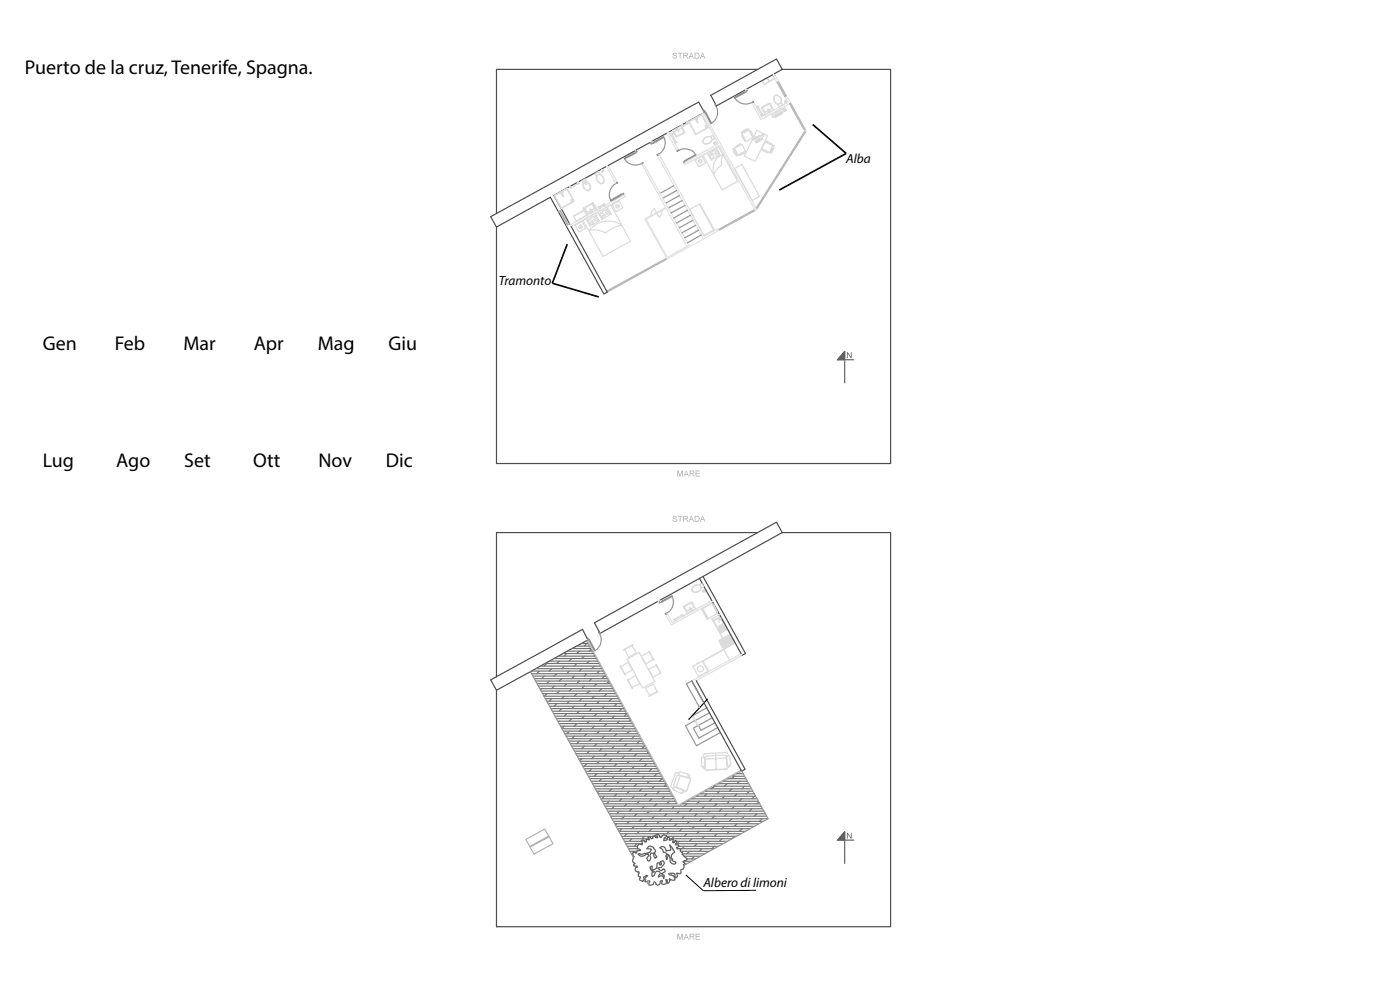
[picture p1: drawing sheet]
<svg xmlns="http://www.w3.org/2000/svg" width="297mm" height="210mm" viewBox="0 0 297 210" stroke-linecap="round" stroke-linejoin="round" font-family="sans-serif">
<defs><g id="words">
<g font-size="4.2">
<text x="5.3" y="15.8">Puerto de la cruz, Tenerife, Spagna.</text>
<text x="9.1" y="74.3">Gen</text>
<text x="24.4" y="74.3">Feb</text>
<text x="38.9" y="74.3">Mar</text>
<text x="53.8" y="74.3">Apr</text>
<text x="67.4" y="74.3">Mag</text>
<text x="82.4" y="74.3">Giu</text>
<text x="9.1" y="99">Lug</text>
<text x="24.7" y="99">Ago</text>
<text x="39.1" y="99">Set</text>
<text x="53.7" y="99">Ott</text>
<text x="67.6" y="99">Nov</text>
<text x="81.9" y="99">Dic</text>
</g>
<g font-size="2.8">
<text x="179.5" y="34.6">Alba</text>
<text x="105.8" y="60.4">Tramonto</text>
<text x="149.2" y="188.1">Albero di limoni</text>
</g>
</g></defs>
<!-- layer: Livello 1 -->
<path d="M160.7 14.7h-55.4v30.6M128.7 35.3l-11.2 6.2 3.4 6.2M141.5 28.2l-3.2 1.8M148.9 24.2l-7 3.8M149.3 23.5l-1.1-1.8-44.1 24.3 1.2 2.2 11.5-6.3 11.3 20.4 .7-.3M149.4 23.9l-.2 .1M151.8 22.1l-1-1.9 13.9-7.7 1.2 2.2h23v83.6h-83.6v-50.1" fill="none" stroke="#4c4c4c" stroke-width=".25"/>
<path d="M163.9 15.9l3.2 5.8-5.5 3.1-1.7-3.1M164.3 15.6l3.4 6.3-6.2 3.4" fill="none" stroke="#e1e1e1" stroke-width=".25"/>
<path d="M164.9 17.5l1.6 2.9M165.1 17.4l1.7 2.9M165.2 17.3l-.4 .3M166.8 20.3l-.3 .2M141.4 54.8l-12.7 6.9M141.5 54.9l-12.7 7.1" fill="none" stroke="#b2b2b2" stroke-width=".25"/>
<g fill="none" stroke="#dbdbdb" stroke-width=".25">
<path d="M161.7 17.2l1.1-.7 .4 .8-1.1 .6zM162.8 16.5l1.1-.6 .4 .8-1.1 .6zM160.5 22.8l.3-.1-.2 .1M160.6 22.9l-.1-.2 .1 .2M160.7 22.6h.1M160.8 22.5l-.1 .1M160.8 22.6h.1M160.9 22.7h.1M161.4 24.3l.1 .3zM161.7 24.3h.1M161.7 24.3l-.2 .1M161.8 23l.4 .8"/>
<path d="M161.8 24.4l-.3 .1M161.8 24.4h.1M161.8 22.9h.1M162.3 23.8h.1M163 23.5l-.7 .3M163.2 22.1l-1.4 .7M163.3 22.1l.4 .8M163.7 23h.1M163.7 23.1l-.6 .3M164.2 23.4l-.9-1.6-1.8 1 .8 1.6"/>
</g>
<g fill="none" stroke="#dbdbdb" stroke-width=".25">
<path d="M164.3 16.6l-2.2 1.2M160.7 22.6h.1M160.8 22.6h.1M160.8 22.6l.9 1.8M160.8 22.5l-.1 .1M160.8 22.6l1 1.8M162.9 23.2h.1M163.1 23.7h.1M163.1 23.6h.1M163.1 23.6v.1M163.2 23.6h.1M163.2 23.6l-.1 .1"/>
<path d="M164.1 23.3l-1.8 1M164.2 20.6l.1 .8M164.3 21.5a1.09 1.09 0 0 0 .9 .7v-.1M164.9 20.2a.73 .73 0 0 0-.7 .4 .73 .73 0 0 0 .1 .9l.7 .6M164.9 20.2l.6 .6M164.9 20.2a.59 .59 0 0 0-.8 .4M164.9 20.2l.7 .6M165 22.2h.1M165.6 20.8l.1 .9M165.6 21.9h.2zM165.7 21.7v.1M165.8 21.8l.2 .4"/>
<path d="M165.8 21.8l-.8 .4 .2 .4M165.8 21.7v.1M166 22.2l-.8 .4"/>
</g>
<g fill="none" stroke="#dbdbdb" stroke-width=".25">
<path d="M159.7 29.7l1.7-.9zM160.2 29.4h.1M160.3 29.1v.1M160.3 29.4h.1M160.3 29.1h.1M160.4 29.1l.1-.1-.1 .1M160.5 27.7l2.4 1.1-2.7 5.4-2.3-1.1zM160.9 29.1l-.7 .3 .7-.3M160.9 29.1h.1M161 28.9l-1.1 .6 1.2-.6M161.6 28.7l.2 .2M161.7 31.9l1.1 .5"/>
<path d="M161.7 31.9l.1-.2 1.1 .5M161.8 28.5h-.1l-.1 .2M161.8 28.5l.2 .3M162 28.8l-.1 .2-.1-.1M162.6 30.1v-.1l1.1 .6-1.1-.4M162.9 23.2l.2 .4-.2-.3M162.9 23.1l.3 .5-.2-.3M163.1 23.6h.1M163.4 32.4l.1 .1M163.7 24.4l2.8-1.6 .3 .6-2.8 1.5zM163.9 30.9l-1.6-.7-.7 1.4 1.6 .7M163.9 30.9l-.7 1.4"/>
<path d="M164 30.9l-.2 .8-.4 .6M164.2 24.5l1.7-.9v.2l-1.6 .9zM164.2 30.9l-.3 1.1-.4 .5M164.2 30.9l-.1 .1M164.4 24.8h.1M165.9 24v-.1l-1.5 .8M166 24l-1.5 .9v-.1M166 23.1l.4 .5M166.2 23.1h.3zM166.3 23.3l.3-.1zM166.4 21.5l.3-.2 .3 .4-.4 .2zM166.5 22.8l.3 .6"/>
<path d="M166.5 21.5l.3-.1 .1 .3-.3 .1zM166.5 23.4h.1M166.6 23.4h.1M166.7 21.6h.1M123.7 46.8l5.9-3.3 4.2 7.7-5.9 3.2zM124.5 46.7l.1 .1M124.6 46.8l.6 1.1 .1-.1M124.6 46.7h-.1M124.7 46.9l.4 .7M124.9 48.9a4.2 4.2 0 0 1 3.4 .5M125.5 46.7l-.7 .1M125.7 46.9l-.4 .3-.1 .2"/>
<path d="M125.9 47l-.6 .7M126.3 45.9l-.4 .6M126.3 45.8l-1.6 .9M126.4 45.8l.6 .9M126.4 46.3l-.3 .4M126.5 46l.3 .6M126.8 46.8h-.6M127 46.9l-1.7 .9M127 45.3l.1 .1M127 46.8l.1 .1-.1-.1M127.2 45.4l.5 1M127.3 45.5l.4 .7"/>
<path d="M127.7 46.4v.2M127.8 46.4l-.1 .1M128 45.3l-.7 .1M128.2 45.5l-.5 .5M128.4 45.6l-.6 .7M128.8 44.5l-.4 .7M128.8 44.4l-1.6 .9M129 44.6l.3 .6M129 44.4l.7 1.1M129 44.9l-.4 .4M129.3 45.4l-.6 .1M129.5 45.5l-1.7 .9"/>
<path d="M129.7 45.4h-.2M131.9 47.8a5.1 5.1 0 0 0-6.9 1.1M131.9 47.8l-1.9 .6-1.6 1"/>
</g>
<g fill="none" stroke="#dbdbdb" stroke-width=".25">
<path d="M146 25.8l2.8-1.5 1.5 2.7-2.7 1.6zM146.2 25.8l2.6-1.4 1.4 2.6-2.6 1.4zM147.5 25.1v.3l-.1-.2M147.6 25.4l.1-.1 .3 .7h-.1zM147.7 25.3h.1M147.7 25.4h.1M147.7 25.2v.1M147.7 25.2h.1M148 25.1l-.5 .1 .2 .1h-.2M148 25.1l-.3 .2M148 25.1l-.3 .1M151.5 29.4v.1"/>
<path d="M151.6 29.3h.1M155.5 31.5l.3 1 .5 .6 .1-.1M155.5 31.5l.2 .1M155.7 31.6l.2 .7 .5 .7M155.9 32.1l.1 .4M155.9 32.1l.2 .4M156 32.1l.1 .3M156 31.1l.1 .2M156 32l-.2 .2M156.2 32.2l-.3 .1M156.3 32.4l-.3 .1M156.9 32.8l.1 .2"/>
<path d="M157.1 30.7v-.2l-1.1 .6M157.1 30.7l-1 .6M157.3 30.6l-1.5 .9 .7 1.3 1.6-.7M157.3 30.6l.1 .1M157.4 28.8l.2-.1 .5 1.2-.7-1.1M157.4 30.7l.7 1.4M157.8 27.8l.1 .3M158 27.7l.2 .3M158 32.4l-.1-.2-1 .6M158.1 32.4l-1.1 .6M158.2 27.6l.1 .3M158.2 27.7l-.3 .2"/>
<path d="M158.3 29.9l1.4-.7-.8-1.6-1.5 .8 .8 1.5M158.8 27.5l-.8 .3-.6 .5M158.8 27.3v.2M158.8 27.3l-1 .4-.5 .5M159.1 27.9l.2-.1 .5 1.2-.8-1.1M159.9 29.5l-.2 .2M160.1 29.3l-.1 .1M160.1 29.4h.1M160.3 29.2l-.2 .1M160.3 29.9l.6-.3zM160.4 30l.6-.3 .1 .2-.7 .3zM160.5 29h.1"/>
<path d="M160.7 29.1h.1M160.7 29h-.1l.1 .1M160.7 29h.1M160.8 29.1h.1M161 28.9l-.2 .1M161 29.6l.1-.1 .1 .1-.2 .1 .2-.2zM161 29.6h.1M161 28.9h.1M161.1 29.8h.2zM161.2 29.5l.1-.1 .2 .3h-.2zM161.4 28.8l-.4 .1M161.5 29.7l-1.1 .6 1.1-.6-.2-.4-1.1 .6 .2 .4"/>
<path d="M162.9 32.3l-.1 .1M163.6 31.6l.2 .1M163.7 31.4l.2 .2M163.8 31.5l-.2 .4M163.8 31.5l-.1 .4M163.9 31.5l-.2 .4-.2-.1M117.6 41.5l2.7-1.6 1.5 2.8-2.7 1.5zM117.7 41.5l2.6-1.4 1.4 2.6-2.6 1.4zM119 40.8v.2l-.1-.2M119 40.9l.1 .1M119 41h.2h-.2M119.1 40.9l-.1 .1"/>
<path d="M119.1 41l.4 .5v.2l-.2-.1zM119.1 40.9h.1M119.1 41h.1M119.2 41h.1M119.2 40.8l-.1 .1M119.4 40.8l-.2 .2M119.4 40.8l-.4 .1M119.4 40.8l-.3 .1M126.4 45.6v.1M126.7 45.6l-.1 .1M127.1 45.3h-.1M128.9 44.2v.1"/>
<path d="M129 44.2l-.1 .1"/>
<circle cx="149.8" cy="26.9" r=".18"/>
<circle cx="161.7" cy="29.4" r=".13"/>
<circle cx="121.3" cy="42.5" r=".2"/>
</g>
<g fill="none" stroke="#e1e1e1" stroke-width=".25">
<path d="M158 19.1l.2 .2M158.4 18.9l.1 .2M128.7 35.3l1.9 3.5M129 35.1l1.9 3.5M134.6 32l.1 .2M134.7 32.2h.1M135 31.8l.1 .2M136.2 34.8l9.7 17.7M136.5 34.6l9.8 17.7M137.9 30.2l.1 .2M138.3 30l.1 .2M138.3 30.2h.1"/>
<path d="M139.4 33l9.8 17.7M139.8 32.8l9.6 17.3 2.9-1.6M139.8 32.8h.1M141.5 28.2l2.1 3.8M141.9 28l2.1 3.8M159.5 21.9l2 3.4M159.6 21.8l-.1 .1M170.7 27.7l.2-.1v.4l-.2-.1zM132 41.4l.1 .1-11.2 6.2M132.3 41.2l.3 .5-11.4 6.3M137 46.3l4.6 8.3 4.2-2.3M141.2 44l-4.4 2.5 4.7 8.4 11-6"/>
<path d="M141.3 44.1l-4.3 2.3M160.1 44.6l-.3 .3"/>
</g>
<path d="M167.5 22l3.2 5.7M167.7 21.9l3.2 5.7M135 58.3l.1 .2M135 58.3l.2 .1M135.1 58.2l.1 .2" fill="none" stroke="#b2b2b2" stroke-width=".25"/>
<g fill="none" stroke="#959595" stroke-width=".25">
<path d="M158.2 19.3l.3-.2 .1 .1zM130.6 38.8l.3-.2 .1 .2zM130.7 38.9a2.76 2.76 0 0 0-1.2 3.6M132.4 33.6l2.4-1.3 .1 .2-2.4 1.2zM132.5 33.7a2.77 2.77 0 0 0 3.6 1l.4-.1-.1-.2-.3 .3M134.7 32.2l.4-.2 .1 .2zM138 30.4l.3-.2-.2 .4zM138.4 30.3l2.4-1.3v.2l-2.3 1.3zM139.4 32.8h.4l-.4 .2zM140.8 29.2a2.73 2.73 0 0 1-1.1 3.5M143 39.4l-3 1.6M149.3 23.5l.1-.1 .1 .4z"/>
<path d="M149.5 23.8l.2-.1 1.3 2.4-.2 .1zM151.9 22.5l-.3-.3 .2-.1a3 3 0 0 1-.8 4M155.8 20.6l2.4-1.2 .1 .1-2.4 1.3zM155.9 20.8a3 3 0 0 0 4 .9l-.1-.2-.3 .2M129.5 42.5l2.4-1.4 .1 .2-2.4 1.4zM132.1 41.1l.1-.1 .1 .2-.3 .2zM143.6 40.4l-3 1.7M144.1 41.5l-2.9 1.6M144.7 42.5l-2.9 1.6M145.3 43.6l-3 1.6M145.9 44.6l-3 1.7M146.5 45.7l-3 1.6"/>
<path d="M147 46.7l-2.9 1.6M147.6 47.8l-2.9 1.6M148.2 48.8l-3 1.6M148.8 49.9l-3 1.6"/>
</g>
<path d="M158 19.1l-6 3.4M163.9 15.9l-5.5 3M165.9 14.7l-1.6 .9" fill="none" stroke="#4c4c4c" stroke-width=".25"/>
<g fill="none" stroke="#dbdbdb" stroke-width=".25">
<path d="M143.6 28.8v.1M143.6 27.4h.1M143.8 27.3h.1M143.8 27.3l-.2 .1M143.8 27.3v.1M143.8 27.5l-.7 .5 .4 .9M144 27.8h-.1M144.5 27.2l-.7 .3M144.5 26.6l.8 1.5-1.8 1-.8-1.5M144.5 27.2h.1M144.5 26.7l-1.8 1M144.6 27.2l.5 .8"/>
<path d="M145 28v.1M145 28.1l-1.4 .8M149.1 29.8a.59 .59 0 0 0 .4 .7M149.2 29.8a.55 .55 0 0 0 .4 .7M149.7 29.1l-.6 .7M150.7 29l-1 .2-.5 .6M150.7 29l-1 .1M150.7 28.9h.1M150.7 29l.2 .1zM150.7 28.9l.4 .8 .4-.2M150.8 29h-.1M151 29.7l-.6 .7-.9 .1"/>
<path d="M151 29.5l.1 .1M151.1 29.6l-.7 .8M151.1 29.7h.1M151.2 28.8l-.5 .1M151.3 28.8l.3 .5M151.4 30.2l.4-.1 .1 .3-.3 .2zM151.5 30.3l.2-.2 .1 .3-.2 .1zM151.6 30.3h.1"/>
</g>
<path d="M143.6 27.4h.1M143.8 27.7l-.2-.3 .3 .4M143.9 27.6l-.1-.3 .2 .5M144.6 26.5h.1M144.7 26.5l.1 .3M144.7 26.8h.1M144.7 26.5l.2 .2M144.8 26.8h.1M144.8 26.4l-.2 .1M144.9 26.7h.1" fill="none" stroke="#dbdbdb" stroke-width=".25"/>
<path d="M144.8 26.8h.1" fill="none" stroke="#dbdbdb" stroke-width=".25"/>
<path d="M144.8 26.7h.1M144.8 26.8h.1M144.9 26.7h-.1M144.9 26.7l-.1 .1" fill="none" stroke="#dbdbdb" stroke-width=".25"/>
<path d="M144.7 26.8h.1M145.6 26h.1M145.7 25.9l.1 .3M145.8 25.9l.1 .2M145.8 26.2l-.9 .5M145.8 26.2h.1M145.8 25.9l-.2 .1M145.9 26.1h.1M146 26.2h.1M146 26.1h.1" fill="none" stroke="#dbdbdb" stroke-width=".25"/>
<g fill="none" stroke="#dbdbdb" stroke-width=".25">
<path d="M142.2 28.5l.1 .2M142.3 28.7h.1M142.5 28.4h.1M142.5 28.5l-.3 .1M142.5 28.3l-.1 .1M142.5 28.5h.1M143 30.1l.2 .3M143.3 30.1l-.2 .1M143.3 30.1h.1M143.5 30.2h-.1M143.5 30.1l-.3 .2M143.5 30.2h.1"/>
<path d="M145.9 26.1l-1 .6M145.9 26.2h-.1M146 26.1h.1"/>
</g>
<path d="M142.5 28.3l-.1 .1M142.5 28.4h.1M142.5 28.4l1 1.7" fill="none" stroke="#dbdbdb" stroke-width=".25"/>
<path d="M126.9 36.5h.1M142.5 28.4l.9 1.8M143.4 30.2h.1M146.3 44.4l2.2-1.2 3 5.5-2.2 1.2zM148.4 43.3l3 5.5M149.5 45.1h-.1M150.5 46.9l-.1 .1" fill="none" stroke="#dbdbdb" stroke-width=".25"/>
<path d="M144 31.9a2.68 2.68 0 0 1 3.7 1.1l-2.4 1.3-.1-.2 2.4-1.3M144.9 34.4l.2-.1 .3 .1-.4 .2z" fill="none" stroke="#959595" stroke-width=".25"/>
<path d="M144 31.8h-.1M152.3 48.5l.2 .4" fill="none" stroke="#e1e1e1" stroke-width=".25"/>
<path d="M134.6 32l-5.6 3.1M137.9 30.2l-2.9 1.6M121.2 48l7.6 14" fill="none" stroke="#4c4c4c" stroke-width=".25"/>
<path d="M159.8 44.9l-7.3 4M160.1 44.4l-7.7 4.3" fill="none" stroke="#b2b2b2" stroke-width=".25"/>
<g fill="none" stroke="#dbdbdb" stroke-width=".25">
<path d="M126.5 37.3v.1M126.5 37.2h.1zM126.5 37.4l.2 .9M126.6 37.4l.1 .9M126.7 38.3l.6 .6M126.7 38.3l.7 .6M126.9 36.5l-.6 .3M127 36.5l.2 .4-.7 .4-.2-.5M127.2 36.9l-.1 .1M127.2 36.9a1.34 1.34 0 0 1 .7 1.9l-.5 .1M127.3 37a1.32 1.32 0 0 1 .7 1.5M127.3 36.9h.1"/>
<path d="M127.6 36.1l.2-.1 .3 .3-.3 .2-.2-.4 .3-.1 .2 .3-.4 .2zM127.6 36.2l.3-.1 .1 .2-.2 .1zM127.8 36.3h.1M128.1 38.5v.1a.59 .59 0 0 1-.8 .3M124.1 44.1l.4 .9M124.6 45h.1M125.2 44.4h.1M125.3 44.4l-.1 .1M125.3 44.7l-.6 .4M125.4 44.9h.1M125.5 44.8l.1 .1M125.5 44.9h-.1"/>
<path d="M125.6 43.4l-1.5 .7M125.6 43.3l.5 .9M126.1 44.3l-.7 .3M126.4 44.5l-1.8 1M126.5 44.6l-.8-1.5-1.9 1 .9 1.5"/>
</g>
<path d="M125.2 44.4l.2 .5M125.2 44.4l.3 .4-.2-.2M125.3 44.6l.1 .3M125.5 44.8h.1M126.1 44.2l-.1 .1" fill="none" stroke="#dbdbdb" stroke-width=".25"/>
<g fill="none" stroke="#dbdbdb" stroke-width=".25">
<path d="M120.8 39.6l.3-.1zM120.9 39.6l.2 .2M121 39.6l.1 .2M121 39.8v.1M121 39.9h.1M121.1 39.8h.1M122.5 38.7l.2-.1-.2 .1M122.6 38.7l.1 .2M122.7 39h.1M122.9 38.9h-.1M123.5 38.4l.2 .4M123.6 38.8l.2 1"/>
<path d="M123.9 39.9l.6 .5M124 38.8a.69 .69 0 0 0-.1 1M124.1 38l-.6 .4M124.1 38l.4 .5M124.2 38.7a.68 .68 0 0 1 .9 .5M124.4 38.5a1.06 1.06 0 0 1 .9 .9 1.06 1.06 0 0 1-.6 1.1h-.2M125.1 39.2a.68 .68 0 0 1-.2 1.1 .68 .68 0 0 1-1-.5M121.7 45.8l2.2-1.2 .6 1.1-2.2 1.2zM122.6 45.3v.1M123.9 44.6l-2.2 1.3"/>
</g>
<path d="M122.8 38.9l-1.8 1M122.8 38.9l-1.7 1M122.8 38.9h.1M149.1 162.8h.1M149.1 162.8l.3 .1M149.2 160.5l.4 .3v-.2M149.8 160.4l-.2 .2" fill="none" stroke="#dbdbdb" stroke-width=".25"/>
<path d="M118.7 44.8l1.7 2.9M118.9 44.7l1.6 2.9M119.2 44.5l-.8 .4M120.8 47.4l-.7 .5M124.4 136l19.2 34.7M124.5 135.8l19.3 34.8" fill="none" stroke="#b2b2b2" stroke-width=".25"/>
<path d="M160.7 113h-55.4v30.6M165.9 113h23v83.6h-83.6v-50.2M165.9 113l-25.9 14.3M165.9 113l-1.2-2.2-38.6 21.3M123.6 133.5l-19.5 10.7 1.2 2.2 19.5-10.7M139.6 127.5l-12.3 6.9M149.1 122.3l9.1 16.3" fill="none" stroke="#4c4c4c" stroke-width=".25"/>
<path d="M140 127.3l.1 .3M151 127.4l-8.4 4.6-1-1.9M151.2 127.7l-8.8 4.9-1.2-2.3" fill="none" stroke="#e1e1e1" stroke-width=".25"/>
<path d="M148.8 160.7v1.8M148.9 162.5l.2 .2M148.9 162.5l.2 .1M149 160.6l-.1 .1M149.3 160l-.2 .5M149.3 160l.2-.1 2.3-.1 .1 3.2M149.5 162.6l-.5 .1M149.5 162.6l.1-1.8v1.9M149.6 162.7l-.2 .1M154.6 162.6l-.1 .1M154.8 162.5h.1M154.8 162.5l-.1 .1" fill="none" stroke="#dbdbdb" stroke-width=".25"/>
<g fill="none" stroke="#dbdbdb" stroke-width=".25">
<path d="M154.1 159.7l.2 .1M154.1 159.6l-2.3 .2M154.3 159.8l.3 .5M143.4 163.9l-.1 .2M143.6 164.4v.1M143.9 164.4l-.2 .1M143.9 164l.2 .2M144 163.9h-.5M144.1 164.2v.2h-.2M144.2 163.7l1.7 .5M144.2 163.8l-.2 .1M144.5 168.3h.1"/>
<path d="M144.8 168.2h-.2M144.8 168.2h.1M145.1 167.9l-.2 .3M145.8 164.9l-1.7-.5 1.8 .6M145.9 164.2l.1 .3M145.9 164.8l-.1 .1M146 165h-.1M146 164.4v.4M146.1 164.9l-.1 .1M146.1 164.5h.1M146.2 164.5l.1 .2M146.2 164.7v.2"/>
<path d="M149.5 163.1l-.1-.3 .1 .3M149.5 163l.4 .3M149.6 161l2-.1 .2 .3M151.9 163l-.1 .2-1.9 .1-.4-.3M152 163l.2 .2M153.9 160.2l.2 .3h.2M154.1 163.1l-1.9 .1M154.1 160.8l-2 .1-.2 .3M154.3 162.5h.1M154.3 162.8l-.3 .3M154.3 162.6h.1M154.4 162.8v-.2l-.1 .4-.3 .1"/>
<path d="M154.5 160.3l-.2 .1M154.6 160.3l.2 .2M154.8 160.4l.2 1.8M155 162.2l-.2 .2-.5-.1-.2-1.8 .1 2M155 162.1l-.2 .2"/>
</g>
<g fill="none" stroke="#dbdbdb" stroke-width=".25">
<path d="M151.5 131.8l.6 1.2M151.5 131.7h.1M152.2 132.9h.1M152.4 133.4l.4 .8M152.4 132h.1M152.4 133.3l.5 .8M152.5 133.2l.5 .9M152.6 131l-1.1 .6M152.6 133.2l.4 .9M152.6 131.6h.1M152.6 132.9l.6 1.1M152.6 133.1l.5 1"/>
<path d="M152.6 131.1h.1M152.7 132.9l.5 1.1M152.7 131h.2M152.7 131v.1M152.7 132.8l.6 1.1M152.8 131.2h.1M152.8 132.8l.6 1.1M152.8 130.8l1.5 2.7-1.6 .9-1.5-2.8 1.6-.8M152.8 131h.1M152.9 131l-.1 .1M152.9 131h-.1M152.9 131.2l.6 1"/>
<path d="M152.9 132.7l.6 1.1M153 132.7l.5 1.1M153 132.7l.6 1.1M153.1 132.6l.6 1.1M153.2 132.7l.6 1M153.3 132.7l.5 .9M153.4 132.3h.1M153.4 132.3l-1.2 .7M153.5 132.7l.4 .9M153.5 132.7l.5 .8M153.6 132.7l.5 .8M142.4 166.9l.4 .4"/>
<path d="M142.8 167.3l.1 .2M142.9 167.6l1.6 .7M143 166.9h.2l-.1 .2M143 167.1l-.2 .1M143.3 164.1l-1 2.6 .1 .2M143.6 164.4l-.7 2.2 .1 .2M144.3 164.6l-.8 2.3M144.9 167.7l-.2 .4-.2 .1M145 167.6l.1 .2M145 167.6l-1.8-.7 1.7 .8M145.1 167.8l.2 .1zM145.9 164.2l.2 .3"/>
<path d="M146.3 165l-.2-.1 .3 .2 .1 .4-.8 2.1-.4 .2M146.3 165l.2 .5M146.5 165.5l-.8 2.1-.4 .3"/>
</g>
<g fill="none" stroke="#dbdbdb" stroke-width=".25">
<path d="M132.5 137.7l.1 .1M133.1 139.8l2.5-1.4 3.3 6.2-2.6 1.3zM134 136.9v.1M134.1 136.9l.9 1.6-1.7 .9-.8-1.6M134.2 136.8l-1.9 1.1 1.9-1.1M137.6 138.2l1 1.8M137.7 138.1l1 1.9M137.7 138.3l-1.6 .8 .9 1.7 1.6-.9M137.8 138.3l-.1 .1M143 131.4v.1M143 131.4h.1M143.1 131.4l.1 .2"/>
<path d="M143.1 131.4h.1M143.1 131.4l.2 .2M143.3 131.6l-.2 .1M144.7 130.5h.1M144.7 130.4l-1.7 1M144.7 130.5l.2 .3M144.8 130.5l.1 .2M144.8 130.4v.1M145 130.7l-.2 .1M145.2 128.7l.5 .9M146.4 129.2l-.6 .4M146.6 127.9l-1.4 .7"/>
<path d="M146.6 127.9h.1M146.7 127.9l.5 .9-.7 .4M147.7 129.2l-.9-1.6-1.9 1 .9 1.6M148.8 129.2l.2-.1 1.2 2.2h-.2zM149.1 129.1l1.9-1.1 1.2 2.2-2 1zM150.2 131.2h.1M151.3 128.1l.9 1.8-1-1.7M151.3 128.1l-.2 .1M152.3 129.9h-.2M152.6 131h.1M152.7 131l-.1 .6M152.7 131.3l.1-.2-.1 .5"/>
<path d="M152.7 131v.3M152.8 131v.1M153.5 137.7l-4.4 2.5M154.9 134.5l1.1 1.9M131.5 141.3l1.1 1.9zM131.7 141.4l1.6-.9 .9 1.7-1.7 .8M131.7 141.5h.1M133.1 144.1l1.1 1.9zM133.3 144.3l1.5-1 .9 1.7-1.7 .8M133.3 144.3h-.1M137.6 147.6l1.8-.9h.2zM137.9 147.5v.1"/>
<path d="M139.1 141l1.2 1.9zM139.2 141.2l-1.6 .8 1 1.7 1.5-1M139.3 141.2h.1M139.4 146.7l-.8-1.6-1.7 .9 .9 1.6M139.4 146.8h.1M140.1 142.6v.1"/>
</g>
<g fill="none" stroke="#dbdbdb" stroke-width=".25">
<path d="M143 131.4v.1M143 131.4h.1M144.8 130.5l-1.8 .9M144.8 130.4v.1M146.3 129l.2 .4-.1-.3M146.3 128.9l.4 .5M146.4 129h-.1M146.4 129.1l.3 .3M146.5 129.4h.1M146.5 129.4v.1M146.7 129.4l-.2 .1M146.8 124.8a.59 .59 0 0 0 .4 .8"/>
<path d="M146.8 124.9a.55 .55 0 0 0 .4 .7M147.2 124.4l.2-.2-.5 .7zM147.6 129.1l-1.8 1M148.1 125.5l-.8 .1M148.4 124.1l-1 .1M148.4 124l-1 .2M148.4 124h.1M148.4 124l.4 .7 .4-.2M148.5 124v.1v-.1M148.7 124.8l-.6 .7-.9 .1M148.8 124.6v.1M148.8 124.7l-.7 .8"/>
<path d="M148.8 124.8h.1M148.9 123.8l-.5 .2M149.1 125.3l.3-.2 .2 .3-.3 .3-.2-.4 .3-.1 .2 .3-.4 .1zM149.1 125.3l.3-.1 .1 .3-.2 .1zM149.3 125.4h.1M152.7 134.4l.6 1M153.5 137.8l-4.4 2.4M153.5 136l.6 .1M154.7 134.7l-.2 .5M154.8 134.6l1 1.9M154.8 136.3l-.6-.1-.3 .6M154.9 134.5l-2.3 1.3 1 1.9-1-1.9"/>
<path d="M155.3 135.5l-2.2 1.3M156 136.4l-2.5 1.3"/>
</g>
<path d="M157.2 163.4l-13.1 7.3M157.4 163.6l-13.2 7.3" fill="none" stroke="#b2b2b2" stroke-width=".25"/>
<path d="M157.2 138.7l-10.4 5.7M157.4 139l-9.7 5.4M146.8 151.9l1.2 2.1M146.9 151.7l1.3 2.2M143.6 170.7l.4-.2 .2 .4-.4 .2z" fill="none" stroke="#e1e1e1" stroke-width=".25"/>
<path d="M149.9 150.1l-2.9 1.7M150.5 151.2l-2.9 1.6M151.1 152.3l-2.9 1.6M151.7 153.3l-3 1.6M152.3 154.3l-4 2.3-1.2-2.1M152.8 155.4l-5.1 2.8" fill="none" stroke="#959595" stroke-width=".25"/>
<path d="M146.8 144.4l10.4 19M147.7 144.4l10.4 18.8-.7 .4" fill="none" stroke="#4c4c4c" stroke-width=".25"/>
<g fill="#dbdbdb">
<circle cx="153.4" cy="136" r=".21"/>
<circle cx="154.5" cy="135.4" r=".21"/>
<circle cx="155" cy="136.3" r=".21"/>
<circle cx="153.9" cy="136.9" r=".21"/>
</g>
<g fill="none" stroke="#dbdbdb" stroke-width=".25">
<path d="M123.9 38.6h.1M124.1 38.5v.1M124.1 38.5l-.2 .1M124.1 38.5h.1M124.2 39h.1M124.2 39.1h.1M124.3 39h.1M124.3 39h-.1M123.8 44.1l-.1 .1 .2 .4M125.7 43.1l.2-.1 .8 1.5M134.2 136.8h.1M137.7 138.1l-.1 .1"/>
<path d="M138.6 139.8l-.1 .1M138.6 140h.1M143.1 131.7h.1M143.3 131.6h.1M144.8 130.8h.1M145 130.7h.1M145.2 128.6v.1M148.5 124h.1M148.9 123.8l.3 .7M151.3 139h.1M151.3 128.1l1 1.8M152.6 136l.9 1.6z"/>
<path d="M152.7 130.4l-1.7 .9M152.7 135.9l.4 .7M152.7 135.9l.5 .1M153.2 135.6l.1 .2M153.2 136.1l-.3 .2M153.3 136.1l-.2 .5M153.5 136.1l.1 .3M153.7 136.5l.1 .3M153.7 135.3l.6 .1M153.7 135.3l-.3 .5M153.7 136.9l-.5-.1 .4 .8M153.7 135.3l.4 .8 1.1-.6-.5-.8-2 1.2"/>
<path d="M153.8 137l-.4 .2M153.8 137.1l-.2 .5M154 137.1l.1 .2M154.1 137h.5M154.2 136.2l.4 .8M154.3 135l.1 .2M154.3 135.5l-.8 .4M154.4 135.5l-.3 .6-1 .5M154.6 135.5l.1 .3M154.6 135.4l.6 .1M154.8 135.9l.1 .3M154.9 136.4l-.9 .4"/>
<path d="M154.9 136.5l-.3 .5M154.9 135.1l-.3 .2M155.1 136.5l.1 .2M155.2 136.3l.5 .2M155.2 135.7l-.2 .5M155.2 135.7l-2 1.1M155.2 135.7l.5 .8M155.4 136l-.3 .3M155.7 136.5l-2.1 1.1M153.9 160.2l-4.1 .2M154.1 163.2l-4.2 .2"/>
</g>
<path d="M123.6 133.5l.9 1.9M126.1 132.1l1 1.9M148.4 122.7l2.6 4.7M151.2 127.7l6 11M158.2 138.6l-.8 .4M157.2 163.4l.2 .2" fill="none" stroke="#4c4c4c" stroke-width=".25"/>
<path d="M124.5 135.4l.2-.1 .1 .4zM124.8 135.7l.2-.1 1.3 2.4-.2 .1zM127.2 134.4l-.2-.3 .1-.1a2.99 2.99 0 0 1-.8 4M139.7 127.7h.4l-.2 .2zM140.1 127.7l2.4-1.4 .1 .2-2.4 1.3zM142.6 126.5a2.79 2.79 0 0 1-1.2 3.6l.1 .1-.3 .1-.1-.1 .3-.1M147.4 152.9l-2 1.1 2.3 4.2M148 154l-.9 .5M148.2 153.9l.5 1" fill="none" stroke="#959595" stroke-width=".25"/>
<path d="M139.6 127.5l.1 .2M148.2 153.9l-.2 .1" fill="none" stroke="#e1e1e1" stroke-width=".25"/>
<path d="M119.7 46.1l-.2 .2M160.2 44.6l-.4 .3M129.5 144.8l-.2 .1M129.5 144.9l-.1 .1M133.6 152.1l-.2 .1M133.6 152.2l-.2 .1M137.7 159.5l-.2 .1M137.7 159.6l-.2 .2M137.7 159.6l-.2 .1" fill="none" stroke="#b2b2b2" stroke-width=".25"/>
<path d="M150.1 148.3l-4 4.3" fill="none" stroke="#000" stroke-width=".25"/>
<path d="M124 38.6l.2 .5M124.1 38.6l.2 .4M128 43.4h.1M128.1 43.4l.1 .3M128.1 43.4l.1 .2M128.1 43.7h.1M128.1 43.3v.1M128.1 43.3h.1M128.3 43.6h.1M128.3 43.6l-.2 .1" fill="none" stroke="#dbdbdb" stroke-width=".25"/>
<path d="M123.8 38.7h.1M124.2 38.4h.1" fill="none" stroke="#dbdbdb" stroke-width=".21"/>
<path d="M127 44h.1M127 43.9l.2 .3M127.1 44l.1 .2M127.1 44.3h.1M127.1 43.9h.1M127.3 44.1l-.2 .2M128.1 43.3h.1M128.1 43.4h-.1M128.1 43.3l-1 .6" fill="none" stroke="#dbdbdb" stroke-width=".25"/>
<path d="M127 44h.1M127.1 43.9h-.1M127.1 43.9l-.1 .1" fill="none" stroke="#dbdbdb" stroke-width=".25"/>
<g fill="none" stroke="#dbdbdb" stroke-width=".25">
<path d="M147.4 33.9l1.5-.8 .8 1.5-1.4 .8zM148.4 34.2h.1M148.4 34.3h.1M148.5 34.2h.1M148.6 34.2h.1M148.6 34.3h.1M122 47.8l1.5-.8 .8 1.4-1.5 .8zM123.1 48.2h.1M123.1 48.1h.1M127 44h.1M128 43.4l-.9 .5M129.9 43.4l1.5-.8 .8 1.5-1.5 .8z"/>
<path d="M130.9 43.8h.1M131 43.8h.1M131.1 43.8h.1M138.2 45.8a1.23 1.23 0 0 1 .6-1.5l1 1.8M140.3 44.6a1.23 1.23 0 0 1-.5 1.5"/>
<circle cx="148.5" cy="34.2" r=".38"/>
<circle cx="123.1" cy="48.1" r=".38"/>
<circle cx="131" cy="43.8" r=".38"/>
</g>
<path d="M141.3 44.2l-4.2 2.3" fill="none" stroke="#e1e1e1" stroke-width=".25"/>
<path d="M156 46.7l.1 .2M156.1 46.7l.1 .1" fill="none" stroke="#b2b2b2" stroke-width=".25"/>
<g fill="#b2b2b2">
<path d="M142.8 11.3a.5 .5 0 0 1 .8 .2h-.1a.27 .27 0 0 0-.3-.2 .27 .27 0 0 0-.3 .3l.1 .1a.43 .43 0 0 1 .6 .1 .43 .43 0 0 1-.2 .6 .52 .52 0 0 1-.7-.4l.6 .3 .2-.2-.2-.2a.39 .39 0 0 1-.5-.2 .39 .39 0 0 1 0-.4z"/>
<path d="M143.8 11.2h1v.1h-.4v1.1h-.2v-1.1h-.4z"/>
<path d="M142.8 109.5a.5 .5 0 0 1 .8 .3h-.1a.27 .27 0 0 0-.3-.2 .27 .27 0 0 0-.3 .3h.1a.43 .43 0 0 1 .6 .2 .43 .43 0 0 1-.2 .5 .52 .52 0 0 1-.7-.4l.6 .3 .2-.2-.2-.2a.39 .39 0 0 1-.5-.1 .39 .39 0 0 1 0-.5z"/>
<path d="M143.8 109.4h1v.2h-.4v1.1h-.2v-1.1h-.4z"/>
<path d="M143.7 99.8h.3l.3 1.1 .3-1.1h.3v1.3h-.2v-1.1l-.3 1.1h-.2l-.4-1.1v1.1h-.1z"/>
<path d="M147.6 99.8h.9v.2h-.8v.3h.7v.2h-.7v.4h.8v.2h-.9z"/>
<path d="M143.7 198.1h.3l.3 1.1 .3-1.1h.3v1.2h-.2v-1.1l-.3 1.1h-.2l-.4-1.1v1.1h-.1z"/>
<path d="M147.6 198.1h.9v.1h-.8v.4h.7v.1h-.7v.5h.8v.1h-.9z"/>
<path d="M145 11.2h.5a.36 .36 0 0 1 .5 .3 .36 .36 0 0 1-.4 .4l.4 .5h-.2l-.5-.5h-.2v.5h-.1zM145.1 11.3v.4h.4a.2 .2 0 0 0 .3-.1 .2 .2 0 0 0-.2-.3z"/>
<path d="M146.6 11.2h.1l.5 1.2h-.2l-.1-.3h-.5l-.2 .3h-.1zM146.6 11.3l-.2 .6h.4z"/>
<path d="M147.4 11.2h.4a.63 .63 0 0 1 .6 .6 .63 .63 0 0 1-.6 .6h-.4zM147.5 11.3v1a.51 .51 0 0 0 .8-.5 .51 .51 0 0 0-.8-.5z"/>
<path d="M149 11.2h.1l.5 1.2h-.1l-.2-.3h-.5l-.1 .3h-.2zM149.1 11.3l-.2 .6h.4z"/>
<path d="M145 109.4h.5a.36 .36 0 0 1 .5 .3 .36 .36 0 0 1-.4 .4l.4 .6h-.2l-.5-.6h-.2v.6h-.1zM145.1 109.6v.4h.4a.2 .2 0 0 0 .3-.1 .2 .2 0 0 0-.2-.3z"/>
<path d="M146.6 109.4h.1l.5 1.3h-.2l-.1-.4h-.5l-.2 .4h-.1zM146.6 109.6l-.2 .5h.4z"/>
<path d="M147.4 109.4h.4a.63 .63 0 0 1 .6 .6 .63 .63 0 0 1-.6 .7h-.4zM147.5 109.6v.9a.51 .51 0 0 0 .8-.4 .51 .51 0 0 0-.8-.5z"/>
<path d="M149 109.4h.1l.5 1.3h-.1l-.2-.4h-.5l-.1 .4h-.2zM149.1 109.6l-.2 .5h.4z"/>
<path d="M145.5 99.8h.1l.5 1.3h-.1l-.2-.4h-.5l-.1 .4h-.2zM145.6 100l-.2 .5h.4z"/>
<path d="M146.3 99.8h.6a.36 .36 0 0 1 .4 .3 .36 .36 0 0 1-.3 .4l.4 .6h-.2l-.5-.6h-.2v.6h-.2zM146.5 100v.4h.3a.2 .2 0 0 0 .3-.1 .2 .2 0 0 0-.1-.3z"/>
<path d="M145.5 198.1h.1l.5 1.2h-.1l-.2-.3h-.5l-.1 .3h-.2zM145.6 198.2l-.2 .6h.4z"/>
<path d="M146.3 198.1h.6a.36 .36 0 0 1 .4 .3 .36 .36 0 0 1-.3 .4l.4 .5h-.2l-.5-.5h-.2v.5h-.2zM146.5 198.2v.4h.3a.2 .2 0 0 0 .3-.1 .2 .2 0 0 0-.1-.2z"/>
</g>
<path d="M165.4 36.2l.2 .1M165.5 36.1l.2 .1M170.7 27.9l-10.3 16.2M170.9 28l-10.4 16.3M111.5 178.1l4.1-2.3 1.7 3.2-4 2.2zM116.4 177.3l-4 2.3M116.5 177.5l-4 2.2" fill="none" stroke="#b2b2b2" stroke-width=".25"/>
<path d="M148.9 24.2l3.5 6.3-7 3.9M149.2 24l11.3 20.3-.3 .3-7.6-13.7-7.4 4.1-.2-.4M140.1 127.6h.1M141.6 130.1l-.1 .1" fill="none" stroke="#e1e1e1" stroke-width=".25"/>
<g fill="none" stroke="#dbdbdb" stroke-width=".25">
<path d="M149.1 33l3.3-1.9 4.1 7.4-3.3 1.8zM150.3 32.7h-.1l.1 .1M150.3 32.8l.6 1M150.4 33l.4 .6M150.9 33.8v.2M150.9 33.8l-.1 .2M151.3 32.8l-.6 .2M151.4 32.6l-.9 .2M151.4 33.1l-.4 .5M152 31.9l-.4 .6M152.1 31.8v-.2l-1.8 1.1M152.1 31.8l.7 1.1"/>
<path d="M152.2 32l.3 .6M152.3 32.5l-.6 .1M152.5 32.8l-.8 .1M152.6 32.9l-1.6 .9M152.8 32.8l-.1 .1M153.1 35l-.8 .6-.9 1.3M153.4 32.7a3.4 3.4 0 0 0-2 4.2M153.5 32.7l-.5 1.3 .1 .9M166.4 23.5h.1M159.6 42.5l-3.8-6.7 1.6-.9 3.7 6.7-1.5 .9M149 129.1h.1M151 131.3l.2 .3"/>
<path d="M152.7 131v.1M152.8 131.1h.1M153.5 137.7l1.3 2.3M149.1 140.2l1.3 2.2"/>
</g>
<path d="M143.6 32l.4-.1-.3 .3z" fill="none" stroke="#959595" stroke-width=".25"/>
<path d="M179.2 176.4v1.8h-1.5z" fill="#636466"/>
<path d="M179.2 176.4v1.8h-1.5z" fill="none" stroke="#636466" stroke-width=".21"/>
<path d="M177.7 178.2l1.5-1.8v6.8" fill="none" stroke="#636466" stroke-width=".25"/>
<path d="M112.5 142.5l21.9 39.4M149.3 149.1l-2.6-4.6-1.1 .6 2.8 5M157.4 163.6l5.5 10.1-17.8 9.9M136.7 186l.1 .3M136.9 186.5h.1M137.2 187l.5 .7M138.7 187.1h.1M142.1 185.2l-.2 .1" fill="none" stroke="#959595" stroke-width=".25"/>
<g fill="none" stroke="#dbdbdb" stroke-width=".25">
<path d="M147 141.4l2-1.2 1.2 2.2-2 1.1zM147.7 140.8l.4-.2-.3 .3zM148.1 140.6l.1 .1M150.1 142.5l-1.8 1.1v-.1"/>
<circle cx="148.6" cy="141.9" r=".64"/>
</g>
<g fill="none" stroke="#757575" stroke-width=".25">
<path d="M117.5 139.7h8.9M118.5 139.2h7.7M119.5 138.6h6.4M120.2 138.6l-.5 .6M120.4 138.1h5.2M121.3 139.7l-.5 .5M121.4 137.6h3.9M122.3 137.1h2.7M122.9 138.1l-.6 .5M123.3 136.5h1.4M124 139.2l-.6 .5M124.3 136h.1"/>
<path d="M124.5 136.5l-.5 .6M125.3 137.7l-.3 .4M126.1 139.1v.1M112.7 142.4h15.2M112.8 142.9h15.4M113.1 143.4h15.4M113.4 144h15.4M113.7 141.8h13.9M113.7 144.5h15.4M113.9 145h15.5M114.2 145.5h15.5M114.4 142.4l-.5 .5"/>
<path d="M114.5 146.1h15.5M114.6 141.3h12.7M114.8 146.6h15.5M114.9 146.1l-.2 .2M115.1 147.1h15.5M115.4 147.7h15.5M115.4 143.4l-.5 .6M115.6 140.7h11.4M115.7 148.2h15.4M116 148.7h15.4M116 140.7l-.6 .6M116 147.1l-.6 .6"/>
<path d="M116.3 149.3h15.4M116.5 144.5l-.5 .5M116.5 140.2h10.2M116.6 149.8h15.4M116.9 150.3h15.4M117.1 141.8l-.6 .6M117.1 148.2l-.6 .5M117.2 150.9h15.4M117.5 151.4h15.4M117.6 145.5l-.5 .6M117.8 151.9h15.4M118.1 152.4h15.4"/>
<path d="M118.1 142.9l-.5 .5M118.1 149.3l-.5 .5M118.4 153h15.4M118.6 153l-.2 .1M118.6 140.2l-.5 .5M118.6 146.6l-.5 .5M118.7 153.5h15.4M119 154h15.4M119.2 144l-.6 .5M119.2 150.3l-.6 .6M119.3 154.6h15.4M119.5 155.1h15.5"/>
<path d="M119.7 141.3l-.5 .5M119.7 147.7l-.5 .5M119.7 154l-.5 .5M119.8 155.6h15.5M120.1 156.2h15.5M120.2 145l-.5 .5M120.2 151.4l-.5 .5M120.4 156.7h15.4M120.7 157.2h15.4M120.8 142.4l-.6 .5M120.8 148.7l-.6 .6M120.8 155.1l-.6 .5"/>
<path d="M121 157.8h15.4M121.3 158.3h15.4M121.3 146.1l-.5 .5M121.3 152.4l-.5 .6M121.6 158.8h15.4M121.8 143.4l-.5 .6M121.8 149.8l-.5 .5M121.8 156.2l-.5 .5M121.9 159.3h15.4M122.2 159.9h15.4M122.3 140.7l-.5 .6M122.3 147.1l-.5 .6"/>
<path d="M122.3 153.5l-.5 .5M122.3 159.9v.1M122.9 144.5l-.6 .5M122.9 150.9l-.6 .5M122.9 157.2l-.6 .6M123.4 141.8l-.5 .6M123.4 148.2l-.5 .5M123.4 154.6l-.5 .5M124 145.5l-.6 .6M124 151.9l-.6 .5M124 158.3l-.6 .5M124.5 142.9l-.5 .5"/>
<path d="M124.5 149.3l-.5 .5M124.5 155.6l-.5 .6M125 140.2l-.5 .5M125 146.6l-.5 .5M125 153l-.5 .5M125 159.3l-.5 .6M125.5 144l-.5 .5M125.5 150.3l-.5 .6M125.5 156.7l-.5 .5M126.1 141.3l-.6 .5M126.1 147.7l-.6 .5M126.1 154l-.6 .6"/>
<path d="M126.6 145l-.5 .5M126.6 151.4l-.5 .5M126.6 157.8l-.5 .5M127.1 142.4l-.5 .5M127.1 148.7l-.5 .6M127.1 155.1l-.5 .5M127.7 146.1l-.6 .5M127.7 152.4l-.6 .6M127.7 158.8l-.6 .5M128.2 143.4l-.5 .6M128.2 149.8l-.5 .5M128.2 156.2l-.5 .5"/>
<path d="M128.7 147.1l-.5 .6M128.7 153.5l-.5 .5M128.7 159.9l-.5 .5M129.2 144.6l-.5 .4M129.2 150.9l-.5 .5M129.2 157.2l-.5 .6M129.8 148.2l-.6 .5M129.8 154.6l-.6 .5M129.9 145.9l-.1 .2M130.3 151.9l-.5 .5M130.3 158.3l-.5 .5M130.9 149.3l-.6 .5"/>
<path d="M130.9 155.6l-.6 .6M131.4 153l-.5 .5M131.4 159.3l-.5 .6M131.9 150.3l-.5 .6M131.9 156.7l-.5 .5M132.5 154l-.6 .6M132.9 151.4l-.4 .5M133 157.8l-.5 .5M133.5 155.1l-.5 .5M133.7 152.8l-.2 .2M134 158.8l-.5 .5M134.6 156.2l-.6 .5"/>
<path d="M135.1 159.9l-.5 .5M135.6 157.2l-.5 .6M136.7 158.3l-.6 .5M137.5 159.6l-.3 .3M122.5 160.4h15.4M122.8 160.9h15.4M123.1 161.5h15.4M123.4 162h15.4M123.4 160.9l-.4 .5M123.7 162.5h15.4M124 163.1h15.4M124.2 163.6h15.5"/>
<path d="M124.5 162l-.5 .5M124.5 164.1h15.5M124.8 164.7h15.5M125.1 165.2h15.4M125.4 165.7h15.4M125.5 163.1l-.5 .5M125.7 166.2h15.4M126.1 160.4l-.6 .5M126.3 167.3h15.4M126.6 167.8h15.4M126.6 164.1l-.5 .6M126.9 168.4h15.4"/>
<path d="M127.1 161.5l-.5 .5M127.1 167.8l-.3 .4M127.2 168.9h15.4M127.5 169.4h15.4M127.7 165.2l-.6 .5M127.8 170h15.4M128.1 170.5h15.4M128.2 162.5l-.5 .6M128.2 168.9l-.5 .5M128.4 171h15.4M128.7 171.6h33.1M128.7 166.2l-.5 .6"/>
<path d="M128.9 172.1h33.2M129.2 163.6l-.5 .5M129.2 170l-.5 .5M129.2 172.6h33.1M129.5 173.1h33.1M129.8 160.9l-.6 .6M129.8 167.3l-.6 .5M129.8 173.7h33.1M130.1 174.2h31.9M130.3 164.7l-.5 .5M130.3 171l-.5 .6M130.4 174.7h30.6"/>
<path d="M130.7 175.3h29.3M130.9 162l-.6 .5M130.9 168.4l-.6 .5M130.9 174.7l-.3 .3M131 175.8h28.1M131.3 176.3h26.8M131.4 165.7l-.5 .5M131.4 172.1l-.5 .5M131.6 176.9h25.5M131.9 177.4h6.7M131.9 163.1l-.5 .5M131.9 169.4l-.5 .6"/>
<path d="M131.9 175.8l-.5 .5M132.2 177.9h5.5M132.5 160.4l-.6 .5M132.5 166.8l-.6 .5M132.5 173.1l-.6 .6M132.5 178.5h3.7M132.8 179h3.5M133 164.1l-.5 .6M133 170.5l-.5 .5M133 176.9l-.5 .5M133.1 179.5h2.2M133.5 161.5l-.5 .5"/>
<path d="M133.5 167.8l-.5 .6M133.5 174.2l-.5 .5M134 165.2l-.5 .5M134 171.6l-.5 .5M134 177.9l-.5 .6M134.6 162.5l-.6 .6M134.6 168.9l-.6 .5M134.6 175.3l-.6 .5M135.1 166.2l-.5 .6M135.1 172.6l-.5 .5M135.1 179l-.5 .5M135.6 163.6l-.5 .5"/>
<path d="M135.6 170l-.5 .5M135.6 176.3l-.5 .6M136.1 160.9l-.5 .6M136.1 167.3l-.5 .5M136.1 173.7l-.5 .5M136.7 178.5h.4M136.7 164.7l-.6 .5M136.7 171l-.6 .6M136.7 177.4l-.6 .5M137.2 162l-.5 .5M137.2 168.4l-.5 .5M137.2 174.7l-.5 .6"/>
<path d="M137.8 165.7l-.6 .5M137.8 172.1l-.6 .5M138.3 163.1l-.5 .5M138.3 169.4l-.5 .6M138.3 175.8l-.5 .5M138.8 166.8l-.5 .5M138.8 173.1l-.5 .6M139 177.4h.3M139.4 176.9l-.5 .4M139.4 164.1l-.6 .6M139.4 170.5l-.6 .5M139.9 167.8l-.5 .6"/>
<path d="M139.9 174.2l-.5 .5M139.9 177.4h.5M140.4 165.2l-.5 .5M140.4 171.6l-.5 .5M140.9 177.9h.7M140.9 168.9l-.5 .5M140.9 175.3l-.5 .5M141.3 166.4l-.4 .4M141.4 177.4h14.8M141.4 166.8h-15.3M141.5 172.6l-.6 .5M142 170l-.5 .5"/>
<path d="M142 176.3l-.5 .6M142 177.9h13.2M142.5 173.7l-.5 .5M142.7 178.5h.5M143 171l-.5 .6M143 177.4l-.5 .5M143.3 179h10M143.5 178.5h10.8M143.6 174.7l-.6 .6M143.9 171h17.6M144 179.5h8.4M144.1 172.1l-.5 .5"/>
<path d="M144.1 178.5l-.5 .5M144.7 175.8l-.6 .5M144.9 170.5h16.3M145.2 173.1l-.5 .6M145.2 179.5l-.5 .5M145.7 170.5l-.5 .5M145.7 176.9l-.5 .5M145.8 170h15.1M146.3 174.2l-.6 .5M146.8 169.4h13.8M146.8 171.6l-.5 .5M146.8 177.9l-.5 .6"/>
<path d="M147.3 175.3l-.5 .5M147.7 168.9h12.6M147.8 172.6l-.5 .5M147.8 179l-.5 .5M148.4 170l-.6 .5M148.4 176.3l-.6 .6M148.7 168.4h11.3M148.9 173.7l-.5 .5M149.4 171l-.5 .6M149.4 177.4l-.5 .5M149.6 167.8h10.1M149.9 168.4l-.5 .5"/>
<path d="M149.9 174.7l-.5 .6M150.5 172.1l-.6 .5M150.5 178.5l-.6 .5M150.6 167.3h8.8M151 169.4l-.5 .6M151 175.8l-.5 .5M151.6 173.1l-.6 .6M151.6 179.5l-.6 .5M152.1 170.5l-.5 .5M152.1 176.9l-.5 .5M152.5 166.2h6.3M152.6 167.8l-.5 .6"/>
<path d="M152.6 174.2l-.5 .5M153.2 171.6l-.6 .5M153.2 177.9l-.6 .6M153.5 165.7h5M153.7 168.9l-.5 .5M153.7 175.3l-.5 .5M154.2 166.2l-.5 .6M154.2 172.6l-.5 .5M154.4 165.2h3.8M154.7 170l-.5 .5M154.7 176.3l-.5 .6M155.3 167.3l-.6 .5"/>
<path d="M155.3 173.7l-.6 .5M155.4 164.7h2.5M155.8 164.7l-.5 .5M155.8 171l-.5 .6M155.8 177.4l-.5 .5M156.3 164.1h1.3M156.3 168.4l-.5 .5M156.3 174.7l-.5 .6M156.8 165.7l-.5 .5M156.8 172.1l-.5 .5M157.3 163.6h.1M157.4 169.4l-.6 .6"/>
<path d="M157.4 175.8l-.6 .5M157.9 166.8l-.5 .5M157.9 173.1l-.5 .6M158.5 170.5l-.6 .5M159 167.8l-.5 .6M159 174.2l-.5 .5M159.1 166.8h-7.5l-.6 .5M159.5 171.6l-.5 .5M160.1 168.9l-.6 .5M160.6 172.6l-.5 .5M161 170.1l-.4 .4M161.6 173.7l-.5 .5"/>
<path d="M161.7 171.5l-.1 .1M133.3 180h2M133.6 180.6h1.5M133.9 181.1h.3M134.2 181.6h.3M134.5 181.7l-.1 .1M135.8 180.4h.1M143.7 180h.1M144.2 180h7.2M144.4 180.6h6.1M144.7 181.1h4.8M145 182.7h1.6"/>
<path d="M145.2 181.6h3.3M145.2 183.2h.5M145.7 182.2h1.9M146.3 180.6l-.6 .5M147.3 181.6l-.5 .6M148.9 180l-.5 .6"/>
</g>
<path d="M136 178.3l.6-.1 .1 .3 .3 .1 .1-.1-.1-.4 .8 .1v-.2l-.3-.4 .5-.1 .2 .4 .3-.1v-.4l.2-.1h.3l.1 .4h.3l.2-.2-.3-.1 .1-.3a.59 .59 0 0 1 .6 .6l.3-.1a.52 .52 0 0 1 .6-.5l.5 .1-.1 .3a.63 .63 0 0 0-.5 .8 .65 .65 0 0 0 .8-.6l.2-.2 .2 .2 .1 .3-.2 .1a.45 .45 0 0 0 .7-.2l.2 .1-.1 .6 .1 .2 .3-.2 .1-.3h.2l.1 .5-.2 .4h.6l.2 .2-.6 .4 .2 .3 .3-.1 .4 .2-.1 .3 .5 .4-.1 .4 1 .8 .1 .3-.9 .4 .4 .3-.4 .4 .2 .5-.2 .3-.5 .2 .1 .7-.2 .1-.8-.1 .2 .6-.3 .4-.2-.1v-.7l-.6-.2-.7 .1 .1 .2 .9 .2 .2 1h-.5l-.6-.3-.1 .2 .3 .1-.5 .7-.1-.1-.1-.7-.1-.1-.2 .1 .2 .8-.6 .2-.4-.1 .1-.7-.4 .1a.64 .64 0 0 1-.6 .9l-.4-.2v-.3l-.2-.2h-.2l-.2 .5-.5 .2-.3-.1-.1-.3 .3-.5-.1-.1-.7 .3-.3-.1 .2-.5h-.2l.1-.4 .5-.4h-.3l-.6 .4 .2 .3-.3 .6-.8-.4 .3-.6h-.3a.64 .64 0 0 1 0-.9h-.3l.2-.2-.7-.2-.1-.4 .2-.3h.3v-.3h-.8v-.3l.3-.2-.4-.3-.1-.3 .3-.9-.3-.4 .1-.5 .4-.1 .1 .3 .2-.1 .1-.4 .8-.1-.3-.3h-.3l-.1-.3 .1-.4 .3-.4 .6 .2v-.8zM140 179.8l.4-.2a.82 .82 0 0 1 .9 .9l1-.1-.2-1.2 .6 .8v.3h.2l.2 .5-.4 .2-.3 .5v.6l.3 .1-.2 .3 .3 .2 .5 .1 .1 .3-.4 .2-.5-.1-.3-.4-.1-1.1-.3-.5-.3 1.2-.2-.3 .1-.3-.2-.2 .4-.3-.4-.4-.5-.1-.1-.6zM135.3 181.2l.4-.2 .2 .2h.5l.3-.2 .2 .1 1-.4 .3-.5-1-.2 .4-.4a.88 .88 0 0 1 1.1 .4l.3 .3 .1 .4-.3 .1 .6 1-.5 .3-.3-1.1h-.5l-.2 .6 .2 .3-.3 .8-.3-.1-.3-.5 .4-.5-.1-.5-.4 .2a1.09 1.09 0 0 1-1.8-.1zM137.9 183.9l.4-.2 .1 .9 .4-.1 .5-.4 .1-1.1h.6l-.1 .4 .4 .1v-.4l-.2-.3 .6-.2 .3 .5-.3 .4-.4 .5-.8 .2 .8 .5 .5-.4 .3 .3v.3l-.8 .4 .6 .4-.1 .7-.3-.6-.8 .2v-.3l.4-.4-.1-.4-.6-.1-.3 .2-.2 .7-.5 .3-.1-.4v-.5l.5-.2-.5-.1z" fill="none" stroke="#5f5f5f" stroke-width=".25"/>
<path d="M179.7 176.6h.1l.7 1v-1h.2v1.3h-.2l-.7-1v1h-.1z" fill="#636466"/>
<path d="M177.7 178.2h3.4" fill="none" stroke="#636466" stroke-width=".25"/>
<path d="M179.2 74.5v1.8h-1.5z" fill="#636466"/>
<path d="M179.2 74.5v1.8h-1.5z" fill="none" stroke="#636466" stroke-width=".21"/>
<path d="M177.7 76.3l1.5-1.8v6.7" fill="none" stroke="#636466" stroke-width=".25"/>
<path d="M179.7 74.7h.1l.7 1v-1h.2v1.3h-.2l-.7-1v1h-.1z" fill="#636466"/>
<path d="M177.7 76.3h3.4" fill="none" stroke="#636466" stroke-width=".25"/>
<path d="M145.5 185.6l3.7 3.3z" fill="#fff" stroke="#000" stroke-width=".21"/>
<path d="M160.4 188.9h-11.2" fill="none" stroke="#000" stroke-width=".21"/>
<g fill="#fff" stroke="#000" stroke-width=".35">
<path d="M165.3 40.3l14.2-7.7z"/>
<path d="M172.4 26.4l7.1 6.2z"/>
<path d="M120.3 51.8l-3.1 8.3z"/>
<path d="M117.2 60.1l9.8 2.9z"/>
</g>
<use href="#words"/>
</svg>
